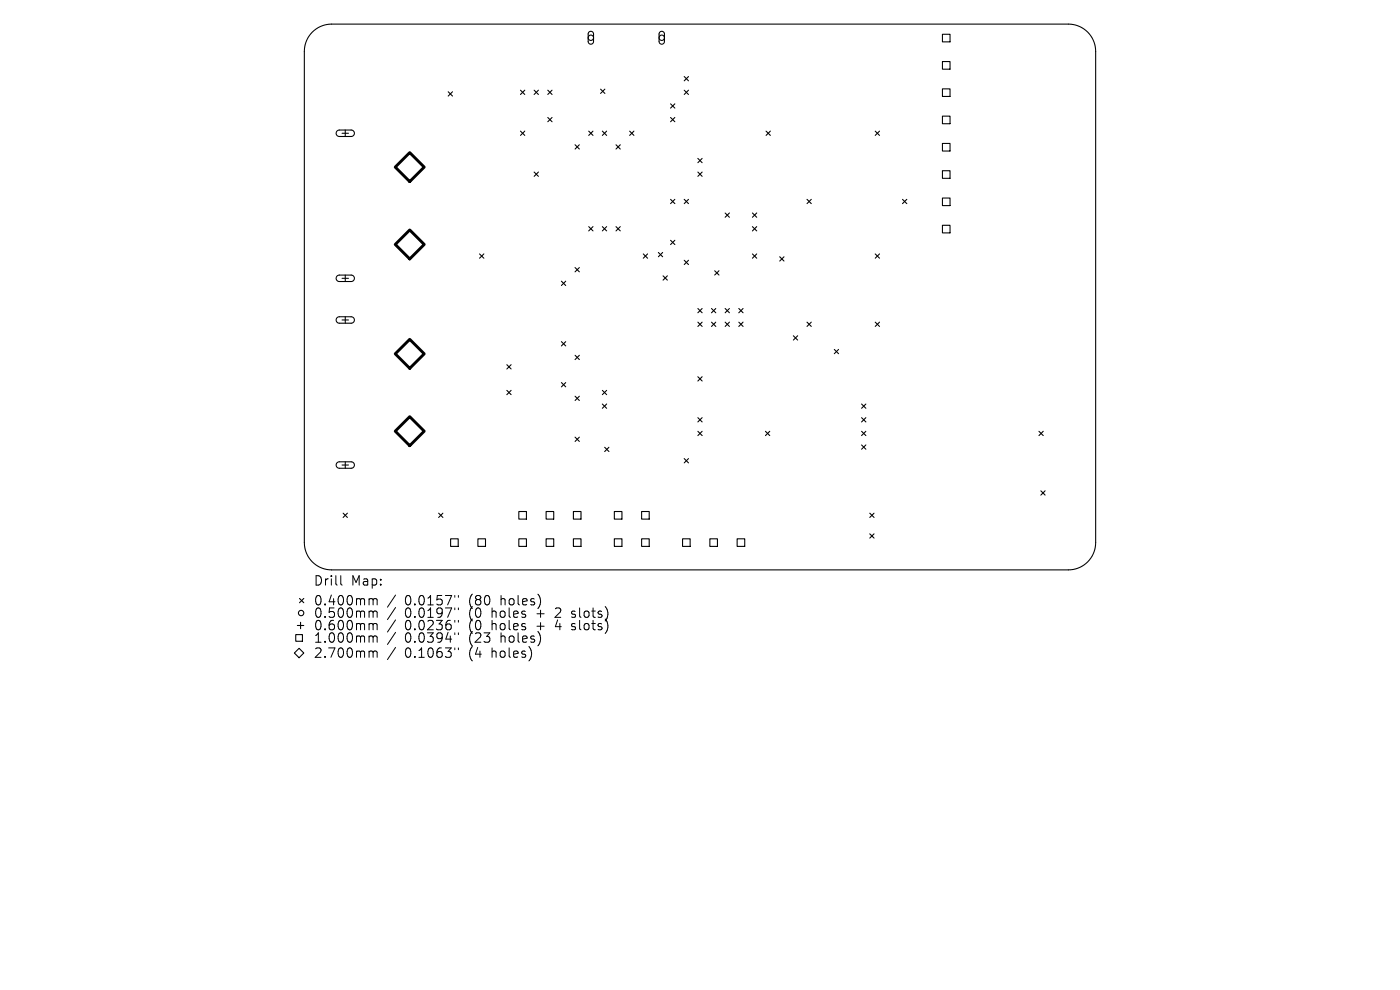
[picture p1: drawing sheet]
<svg xmlns="http://www.w3.org/2000/svg" width="297mm" height="210mm" viewBox="0 0 297 210" stroke-linecap="round" stroke-linejoin="round" font-family="sans-serif">
<defs><g id="words">
<g font-size="2.8">
<text x="66.4" y="124.5">Drill</text>
<text x="74.5" y="124.5">Map:</text>
<text x="66.4" y="128.7">0.400mm</text>
<text x="66.4" y="131.3">0.500mm</text>
<text x="85.9" y="128.7">0.0157&quot;</text>
<text x="85.9" y="131.3">0.0197&quot;</text>
<text x="99.6" y="128.7">(80</text>
<text x="99.6" y="131.3">(0</text>
<text x="104.6" y="131.3">holes</text>
<text x="106.5" y="128.7">holes)</text>
<text x="114.3" y="131.3">+</text>
<text x="118.5" y="131.3">2</text>
<text x="122.1" y="131.3">slots)</text>
<text x="66.4" y="134">0.600mm</text>
<text x="66.4" y="136.6">1.000mm</text>
<text x="85.9" y="134">0.0236&quot;</text>
<text x="85.9" y="136.6">0.0394&quot;</text>
<text x="99.6" y="134">(0</text>
<text x="99.6" y="136.6">(23</text>
<text x="104.6" y="134">holes</text>
<text x="106.5" y="136.6">holes)</text>
<text x="114.3" y="134">+</text>
<text x="118.5" y="134">4</text>
<text x="122.1" y="134">slots)</text>
<text x="66.4" y="139.8">2.700mm</text>
<text x="85.9" y="139.8">0.1063&quot;</text>
<text x="99.6" y="139.8">(4</text>
<text x="104.6" y="139.8">holes)</text>
</g>
</g></defs>
<g fill="none" stroke="#000" stroke-width=".23">
<path d="M66.3 6.8a5.8 5.8 0 0 1 4.1-1.7h156.3a5.8 5.8 0 0 1 5.7 5.8v104.2a5.8 5.8 0 0 1-5.7 5.8h-156.3a5.8 5.8 0 0 1-5.8-5.8v-104.2a5.8 5.8 0 0 1 1.7-4.1zM95.1 19.5l.9 .9M96 19.5l-.9 .9M110.4 19.1l.9 .9M111.3 19.1l-.9 .9M113.3 19.1l.9 .9M114.2 19.1l-.9 .9M116.2 19.1l.9 .9M117.1 19.1l-.9 .9M124.9 6.8l.6-.1 .4 .4v1.8l-.5 .5-.4-.1-.2-.4v-1.7zM127.4 18.9l.9 .9M128.3 18.9l-.9 .9"/>
<path d="M140 6.8l.5-.1 .4 .4v1.8l-.4 .5-.4-.1-.3-.4v-1.7zM145.2 16.2l.9 .9M145.2 19.1l.9 .9M146.1 16.2l-.9 .9M146.1 19.1l-.9 .9M199.9 7.3h1.6v1.6h-1.6zM199.9 13.1h1.6v1.6h-1.6zM199.9 18.8h1.6v1.7h-1.6zM71.5 27.8l.4-.2h2.6a.68 .68 0 0 1 .7 .7 .68 .68 0 0 1-.7 .7h-2.5a.68 .68 0 0 1-.6-.5 .68 .68 0 0 1 .1-.7zM72.6 28.3h1.3M73.2 27.6v1.4M110.4 27.8l.9 .9"/>
<path d="M111.3 27.8l-.9 .9M113.3 36.5l.9 .9M114.2 36.5l-.9 .9M116.2 24.9l.9 .9M117.1 24.9l-.9 .9M122 30.7l.9 .9M122.9 30.7l-.9 .9M124.9 27.8l.9 .9M125.8 27.8l-.9 .9M127.8 27.8l.9 .9M128.7 27.8l-.9 .9M130.7 30.7l.9 .9"/>
<path d="M131.6 30.7l-.9 .9M133.6 27.8l.9 .9M134.5 27.8l-.9 .9M142.3 22l.9 .9M142.3 24.9l.9 .9M143.2 22l-.9 .9M143.2 24.9l-.9 .9M148 33.6l1 .9M148 36.5l1 .9M149 33.6l-1 .9M149 36.5l-1 .9M162.5 27.8l.9 .9"/>
<path d="M163.4 27.8l-.9 .9M185.7 27.8l.9 .9M186.6 27.8l-.9 .9M199.9 24.6h1.6v1.6h-1.6zM199.9 30.4h1.6v1.6h-1.6zM199.9 36.2h1.6v1.6h-1.6zM71.5 58.6l.4-.2h2.6a.68 .68 0 0 1 .7 .6 .68 .68 0 0 1-.7 .7h-2.5a.68 .68 0 0 1-.6-.4 .68 .68 0 0 1 .1-.7zM72.6 59h1.3M73.2 58.4v1.3M101.7 53.9l.9 .9M102.6 53.9l-.9 .9M119.1 59.7l.9 .9"/>
<path d="M120 59.7l-.9 .9M122 56.8l.9 .9M122.9 56.8l-.9 .9M124.9 48.1l.9 .9M125.8 48.1l-.9 .9M127.8 48.1l.9 .9M128.7 48.1l-.9 .9M130.7 48.1l.9 .9M131.6 48.1l-.9 .9M136.5 53.9l.9 .9M137.4 53.9l-.9 .9M139.7 53.6l.9 .9"/>
<path d="M140.6 53.6l-.9 .9M140.7 58.5l.9 .9M141.6 58.5l-.9 .9M142.3 42.3l.9 .9M142.3 51l.9 .9M143.2 51l-.9 .9M143.2 42.3l-.9 .9M145.2 42.3l.9 .9M145.2 55.2l.9 .9M146.1 42.3l-.9 .9M146.1 55.2l-.9 .9M151.6 57.4l.9 .9"/>
<path d="M152.5 57.4l-.9 .9M153.8 45.2l.9 .9M154.7 45.2l-.9 .9M159.6 45.2l.9 .9M159.6 48.1l.9 .9M159.6 53.9l.9 .9M160.5 53.9l-.9 .9M160.5 45.2l-.9 .9M160.5 48.1l-.9 .9M165.4 54.5l.9 .9M166.3 54.5l-.9 .9M171.2 42.3l.9 .9"/>
<path d="M172.1 42.3l-.9 .9M185.7 53.9l.9 .9M186.6 53.9l-.9 .9M191.5 42.3l.9 .9M192.4 42.3l-.9 .9M199.9 42h1.6v1.6h-1.6zM199.9 47.8h1.6v1.6h-1.6zM71.5 67.4l.4-.2h2.6a.68 .68 0 0 1 .7 .7 .68 .68 0 0 1-.7 .7h-2.5a.68 .68 0 0 1-.6-.5 .68 .68 0 0 1 .1-.7zM72.6 67.9h1.3M73.2 67.2v1.4M107.5 77.4l.9 .9M108.4 77.4l-.9 .9"/>
<path d="M119.1 72.5l.9 .9M120 72.5l-.9 .9M122 75.4l.9 .9M122.9 75.4l-.9 .9M148 68.3l1 .9M148 65.4l1 1M148 79.9l1 .9M149 65.4l-1 1M149 68.3l-1 .9M149 79.9l-1 .9M150.9 68.3l1 .9M150.9 65.4l1 1"/>
<path d="M151.9 65.4l-1 1M151.9 68.3l-1 .9M153.8 68.3l.9 .9M153.8 65.4l.9 1M154.7 65.4l-.9 1M154.7 68.3l-.9 .9M156.7 65.4l.9 1M156.7 68.3l.9 .9M157.6 65.4l-.9 1M157.6 68.3l-.9 .9M168.3 71.2l.9 .9M169.2 71.2l-.9 .9"/>
<path d="M171.2 68.3l.9 .9M172.1 68.3l-.9 .9M177 74.1l.9 .9M177.9 74.1l-.9 .9M185.7 68.3l.9 .9M186.6 68.3l-.9 .9M71.5 98.2l.4-.2h2.6a.68 .68 0 0 1 .7 .6 .68 .68 0 0 1-.7 .7h-2.5a.68 .68 0 0 1-.6-.4 .68 .68 0 0 1 .1-.7zM72.6 98.6h1.3M73.2 98v1.3M107.5 82.8l.9 .9M108.4 82.8l-.9 .9M119.1 81.2l.9 .9"/>
<path d="M120 81.2l-.9 .9M122 84l.9 1M122 92.7l.9 .9M122.9 84l-.9 1M122.9 92.7l-.9 .9M127.8 82.8l.9 .9M127.8 85.7l.9 .9M128.3 94.9l.9 .9M128.7 82.8l-.9 .9M128.7 85.7l-.9 .9M129.2 94.9l-.9 .9M145.2 97.3l.9 .9"/>
<path d="M146.1 97.3l-.9 .9M148 88.6l1 .9M148 91.5l1 .9M149 88.6l-1 .9M149 91.5l-1 .9M162.4 91.5l.9 .9M163.3 91.5l-.9 .9M182.8 85.7l.9 .9M182.8 88.6l.9 .9M182.8 91.5l.9 .9M182.8 94.4l.9 .9M183.7 85.7l-.9 .9"/>
<path d="M183.7 88.6l-.9 .9M183.7 91.5l-.9 .9M183.7 94.4l-.9 .9M220.4 91.5l.9 .9M221.3 91.5l-.9 .9M72.8 108.9l.9 .9M73.7 108.9l-.9 .9M93.1 108.9l.9 .9M94 108.9l-.9 .9M95.6 114.3h1.6v1.6h-1.6zM101.4 114.3h1.6v1.6h-1.6zM110.1 108.5h1.6v1.6h-1.6z"/>
<path d="M110.1 114.3h1.6v1.6h-1.6zM115.9 108.5h1.6v1.6h-1.6zM115.9 114.3h1.6v1.6h-1.6zM121.6 108.5h1.7v1.6h-1.7zM121.6 114.3h1.7v1.6h-1.7zM130.3 108.5h1.6v1.6h-1.6zM130.3 114.3h1.6v1.6h-1.6zM136.1 108.5h1.6v1.6h-1.6zM136.1 114.3h1.6v1.6h-1.6zM144.8 114.3h1.6v1.6h-1.6zM150.6 114.3h1.6v1.6h-1.6zM156.4 114.3h1.6v1.6h-1.6z"/>
<path d="M184.5 108.9l.9 .9M184.5 113.2l.9 1M185.4 108.9l-.9 .9M185.4 113.2l-.9 1M220.8 104.1l.9 .9M221.7 104.1l-.9 .9M62.7 134.6h1.5v1.4h-1.5zM63.1 132.7h1.3M63.4 137.5l1 1-1 1-1-1zM63.5 126.9l.9 1M63.8 132v1.4M64.4 126.9l-.9 1"/>
<circle cx="125.3" cy="8" r=".57"/>
<circle cx="140.4" cy="8" r=".57"/>
<circle cx="63.9" cy="130" r=".57"/>
</g>
<path d="M83.8 35.4l3.1-3 3.1 3-3.1 3.1zM86.9 48.8l3.1 3.1-3.1 3-3.1-3zM86.9 72l3.1 3.1-3.1 3-3.1-3zM83.8 91.5l3.1-3.1 3.1 3.1-3.1 3z" fill="none" stroke="#000" stroke-width=".62"/>
<g fill="none" stroke="#000" stroke-width=".21">
<path d="M72.3 122.1v1.7l.3 .3M78.6 127l.5 .1 .1 .2M78.6 129.6h.3l.3 .3M78.6 132.3h.3l.3 .3M78.6 134.9h.3l.3 .3M78.6 138.1h.3l.3 .3M79.2 127.3l.2-.3 .5 .1 .1 1.2M79.2 127.3v1M79.2 129.9v1.1M79.2 132.6v1M79.2 135.2v1M79.2 138.4v1"/>
<path d="M79.2 129.9l.2-.3 .5 .1 .1 1.3M79.2 132.6l.2-.3 .5 .1 .1 1.2M79.2 135.2l.2-.3 .5 .1 .1 1.2M79.2 138.4l.2-.3 .5 .1 .1 1.2M83.9 126.2l-1.7 2.6M83.9 128.9l-1.7 2.5M83.9 131.5l-1.7 2.6M83.9 134.1l-1.7 2.6M83.9 137.3l-1.7 2.6M96.5 126.3v.4M96.5 129v.3M96.5 131.6v.4"/>
<path d="M96.5 134.2v.4M96.5 137.4v.4M97.2 126.3v.4M97.2 129v.3M97.2 131.6v.4M97.2 134.2v.4M97.2 137.4v.4M121.2 130.9l.2 .1M121.2 133.5l.2 .1M121.3 129.7v.5M121.3 132.4v.4"/>
</g>
<use href="#words"/>
</svg>
